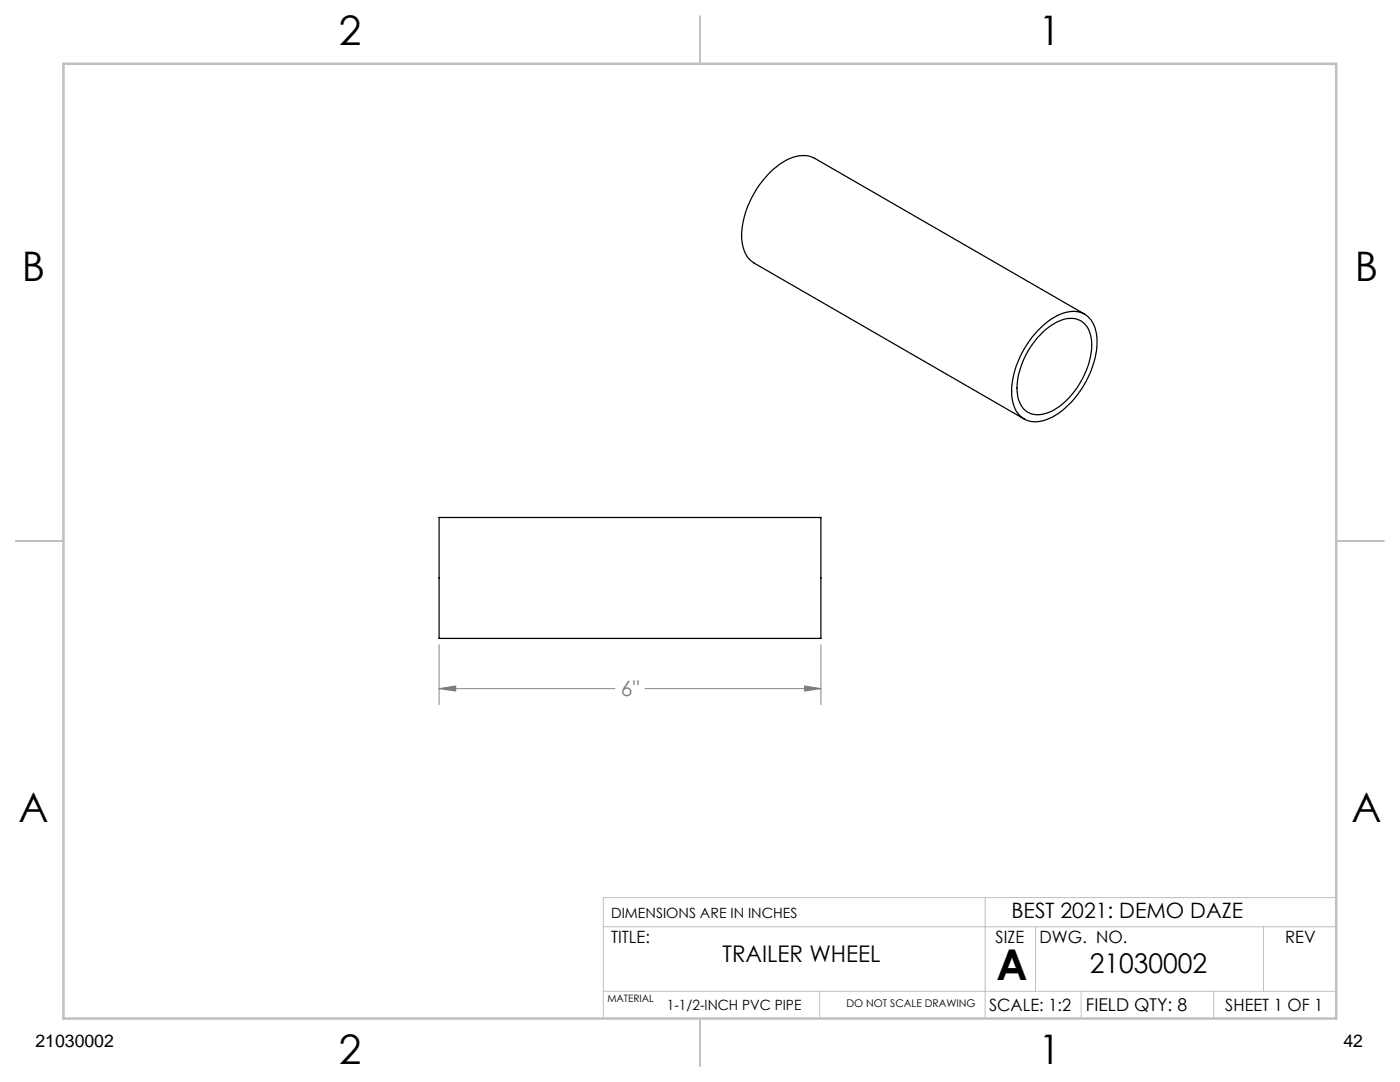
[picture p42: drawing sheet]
<svg xmlns="http://www.w3.org/2000/svg" width="279mm" height="216mm" viewBox="0 0 279 216" stroke-linecap="round" stroke-linejoin="round" font-family="sans-serif">
<defs><g id="words">
<text font-size="8.5" x="198.9" y="195.5">A</text>
<g font-size="8.1">
<text x="67.6" y="8.9">2</text>
<text x="207.3" y="8.9">1</text>
<text x="4.4" y="56.2">B</text>
<text x="270.4" y="56.2">B</text>
<text x="3.7" y="164.1">A</text>
<text x="269.7" y="164.1">A</text>
<text x="67.6" y="212.4">2</text>
<text x="207.3" y="212.4">1</text>
</g>
<text font-size="5.4" x="217.5" y="194.1">21030002</text>
<text font-size="4.6" x="144.2" y="191.9">TRAILER WHEEL</text>
<text font-size="4.2" fill="#808080" x="123.9" y="139">6&quot;</text>
<text font-size="4.2" x="201.9" y="183.1">BEST 2021: DEMO DAZE</text>
<g font-size="3.5">
<text x="216.7" y="201.7">FIELD QTY: 8</text>
<text x="7.1" y="208.8">21030002</text>
<text x="268.1" y="208.8">42</text>
</g>
<g font-size="3.4">
<text x="122" y="188.1">TITLE:</text>
<text x="198.7" y="188.1">SIZE</text>
<text x="207.5" y="188.1">DWG. NO.</text>
<text x="256.5" y="188.2">REV</text>
<text x="197.4" y="201.7">SCALE: 1:2</text>
<text x="244.5" y="201.7">SHEET 1 OF 1</text>
</g>
<g font-size="2.8">
<text x="122" y="183.1">DIMENSIONS ARE IN INCHES</text>
<text x="133.1" y="201.4">1-1/2-INCH PVC PIPE</text>
</g>
<text font-size="2.1" x="168.9" y="201">DO NOT SCALE DRAWING</text>
<text font-size="2" x="121.2" y="200">MATERIAL</text>
</g></defs>
<path d="M87.6 137.4l3.3-.5v1zM87.6 128.7v11.9M87.6 137.4h35.1M128.7 137.4h35.1M160.5 136.9l3.3 .5-3.3 .5zM163.8 128.7v11.9" fill="none" stroke="#808080" stroke-width=".2"/>
<path d="M196.6 179.1v24.1M266.7 179.1h-146.3v24.1M120.4 197.8h146.3M120.4 184.9h146.3M163.6 197.8v5.4M206.7 184.9v12.9M215.8 197.8v5.4M242.2 197.8v5.4M252.2 184.9v12.9" fill="none" stroke="#c0c0c0" stroke-width=".2"/>
<path d="M139.7 3.2v9.5M3.1 107.9h9.6M266.7 107.9h9.5M139.7 203.2v9.6" fill="none" stroke="#c0c0c0" stroke-width=".25"/>
<path d="M12.7 12.7h254v190.5h-254z" fill="none" stroke="#c0c0c0" stroke-width=".5"/>
<path d="M87.6 137.4l3.3-.5v1zM160.5 136.9l3.3 .5-3.3 .5z" fill="#808080"/>
<path d="M207.1 66a10.7 10.7 0 0 1 7.4-3.9 4.7 4.7 0 0 1 4.3 4.5 17.7 17.7 0 0 1-4.3 12.8 12.1 12.1 0 0 1-7.4 4.7 4.6 4.6 0 0 1-5-4.1 16.6 16.6 0 0 1 3.5-12.2zM208.1 66.3a8.2 8.2 0 0 1 6.4-2.7 4.4 4.4 0 0 1 3.3 4.3 16.2 16.2 0 0 1-8.1 14.2 4.4 4.4 0 0 1-5.8-1 9 9 0 0 1-.2-7.8 17.3 17.3 0 0 1 4.4-7zM216.5 62.7l-53.9-31.1a6.2 6.2 0 0 0-6.5 .9 18.8 18.8 0 0 0-8.1 15.1 5.8 5.8 0 0 0 2.5 4.9l53.9 31.1M87.6 103.3h76.2v24.1h-76.2z" fill="none" stroke="#000" stroke-width=".25"/>
<use href="#words"/>
</svg>
